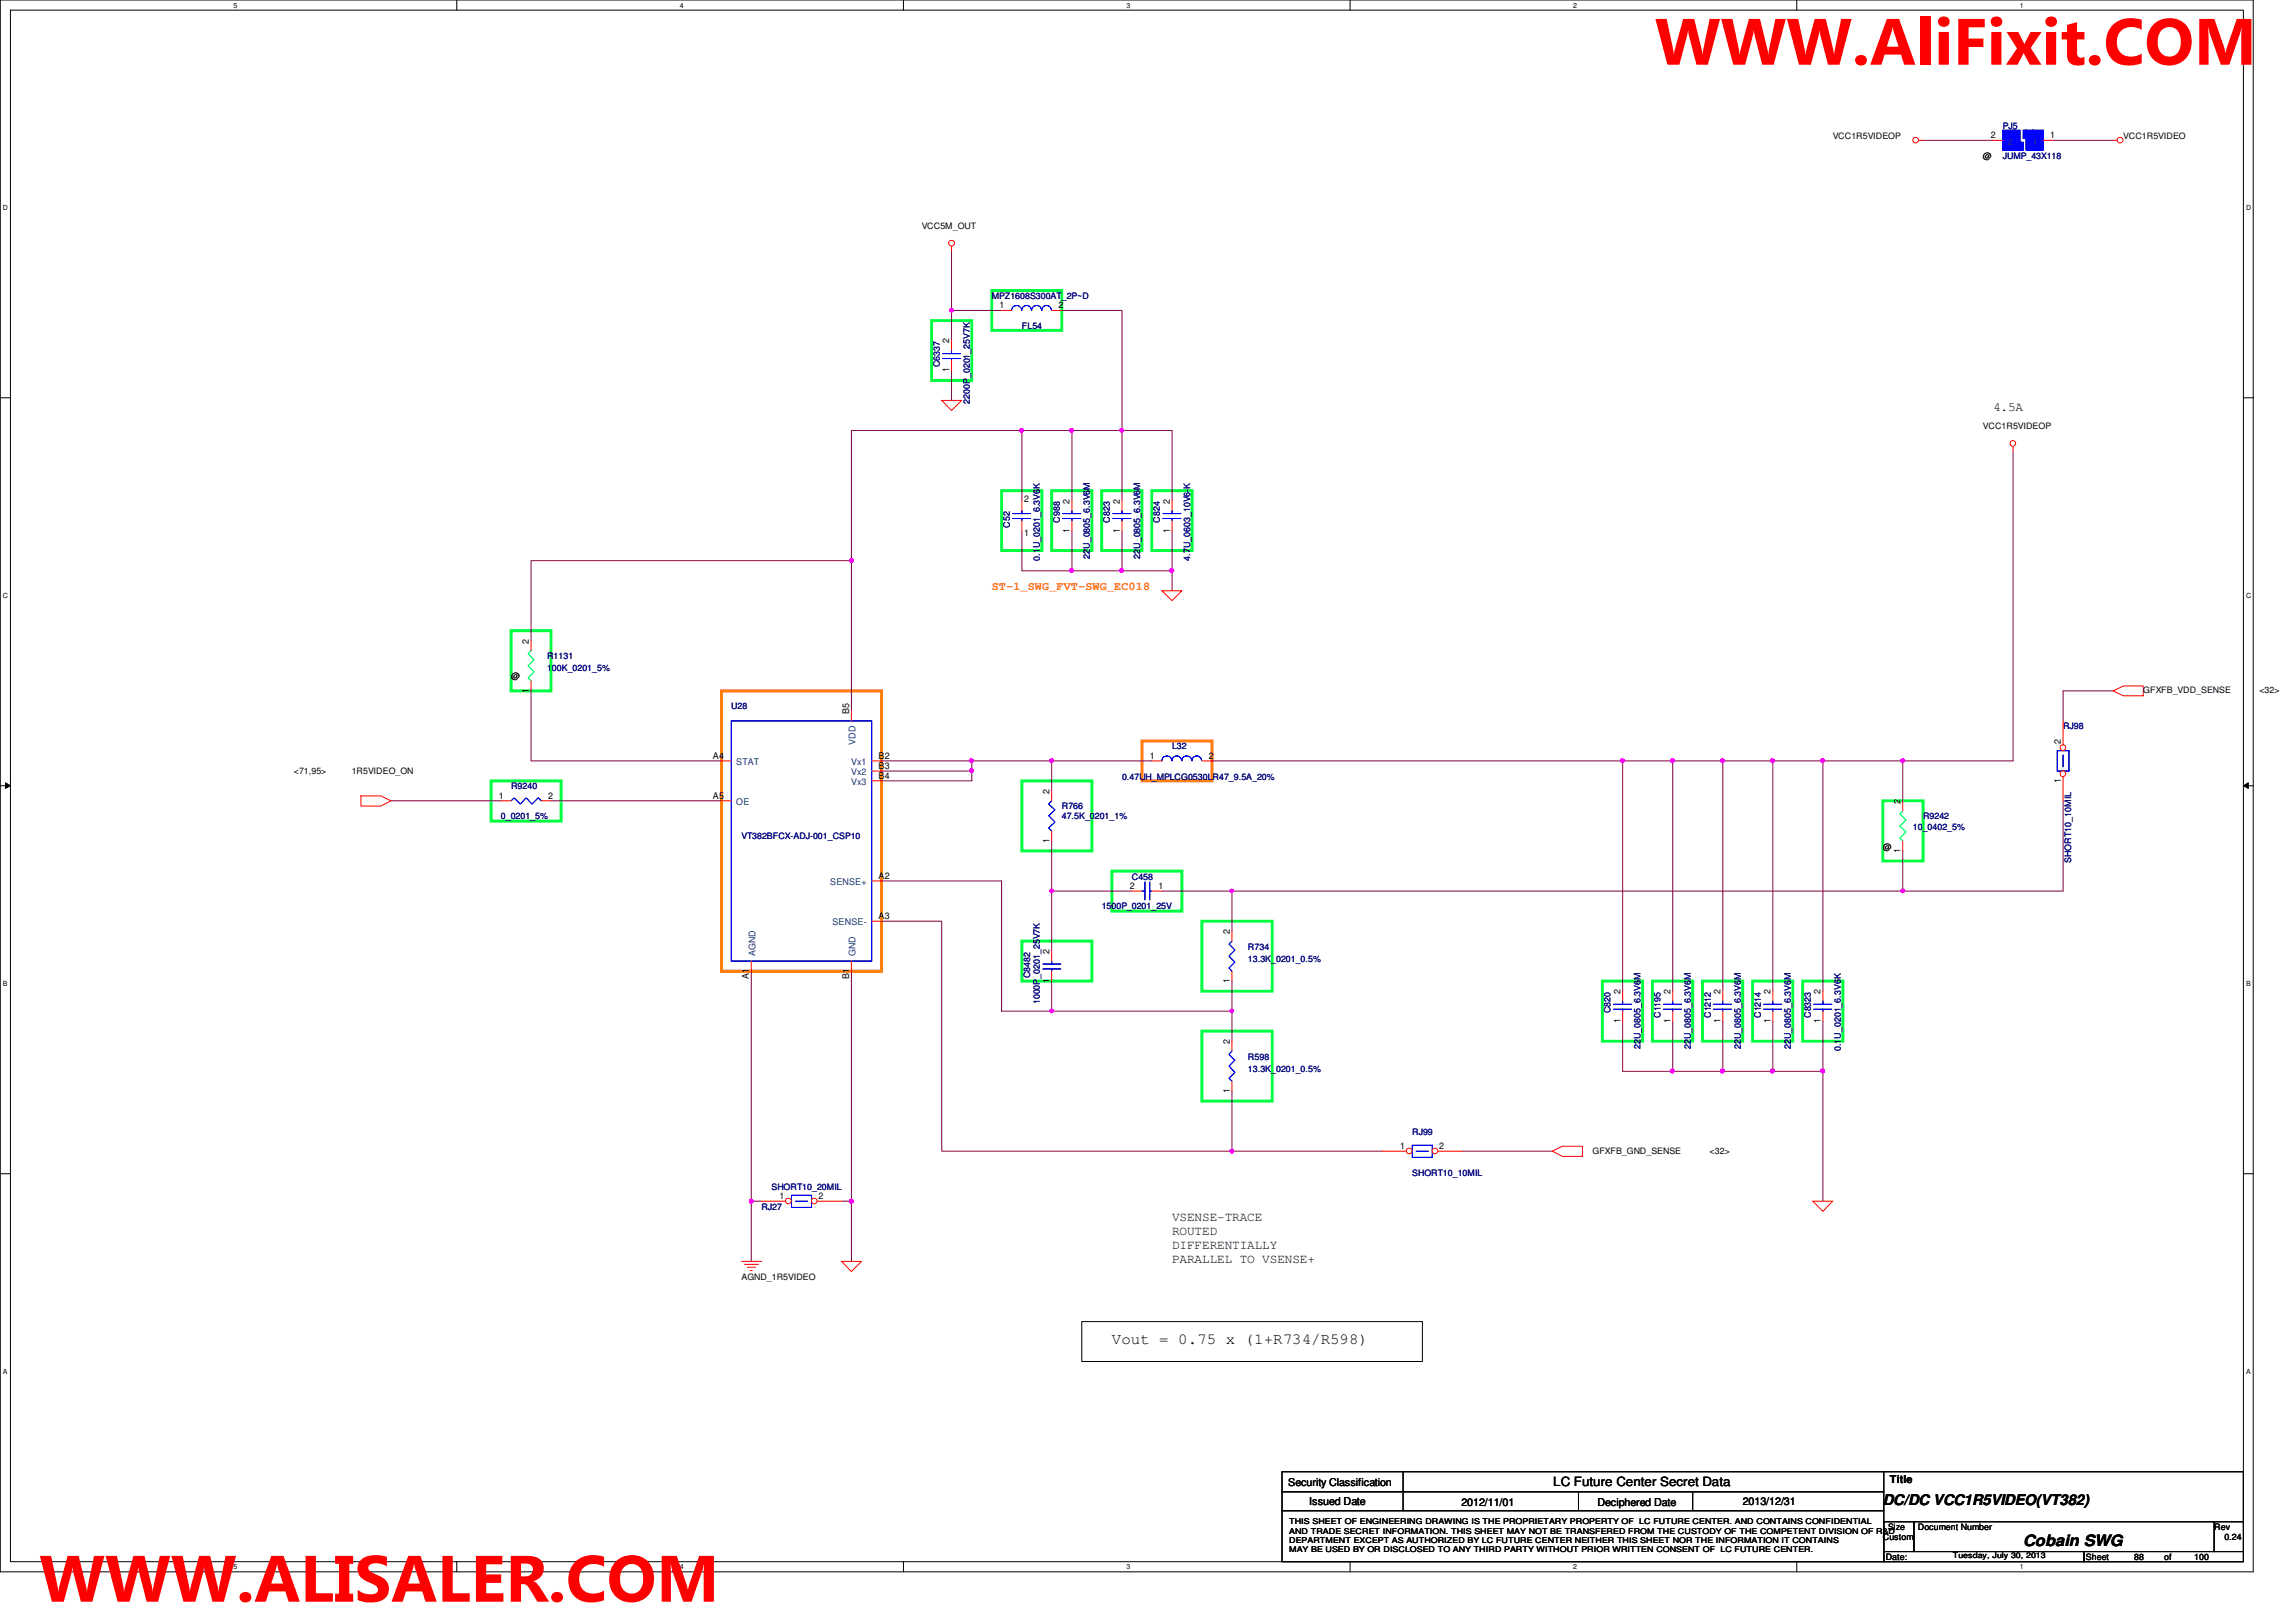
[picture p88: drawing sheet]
<svg xmlns="http://www.w3.org/2000/svg" width="297mm" height="210mm" viewBox="0 0 297 210" stroke-linecap="round" stroke-linejoin="round" font-family="sans-serif">
<defs><g id="words">
<g font-size="8.5" fill="#f00">
<text x="214.1" y="8.4">WWW.AliFixit.COM</text>
<text x="5.1" y="207.3">WWW.ALISALER.COM</text>
</g>
<g font-size="2">
<text x="143.8" y="173.9">Vout = 0.75 x (1+R734/R598)</text>
<text x="261.7" y="200.1">Cobain SWG</text>
</g>
<text font-size="1.9" x="243.6" y="194.8">DC/DC VCC1R5VIDEO(VT382)</text>
<g font-size="1.7">
<text x="257.8" y="53.1">4.5A</text>
<text x="151.6" y="158.1">VSENSE-TRACE</text>
<text x="151.6" y="159.9">ROUTED</text>
<text x="151.6" y="161.6">DIFFERENTIALLY</text>
<text x="151.6" y="163.4">PARALLEL TO VSENSE+</text>
<text x="201" y="192.3">LC Future Center Secret Data</text>
</g>
<text font-size="1.5" fill="#ff8000" x="128.3" y="76.4">ST-1_SWG_FVT-SWG_EC018</text>
<g font-size="1.4">
<text x="244.5" y="191.9">Title</text>
<text x="166.7" y="192.3">Security Classification</text>
<text x="169.4" y="194.7">Issued Date</text>
<text x="189.1" y="194.9">2012/11/01</text>
<text x="206.7" y="194.9">Deciphered Date</text>
<text x="225.5" y="194.7">2013/12/31</text>
</g>
<g font-size="1.2">
<text x="257.6" y="17.9">2</text>
<text x="265.2" y="17.9">1</text>
<text x="129.3" y="39.9">1</text>
<text x="136.9" y="39.9">2</text>
<text x="122.8" y="44.4" transform="rotate(-90 122.8 44.4)">2</text>
<text x="122.8" y="48.2" transform="rotate(-90 122.8 48.2)">1</text>
<text x="132.5" y="64.9">2</text>
<text x="138.4" y="65.2" transform="rotate(-90 138.4 65.2)">2</text>
<text x="144.9" y="65.2" transform="rotate(-90 144.9 65.2)">2</text>
<text x="151.3" y="65.2" transform="rotate(-90 151.3 65.2)">2</text>
<text x="132.5" y="69.4">1</text>
<text x="138.4" y="68.9" transform="rotate(-90 138.4 68.9)">1</text>
<text x="144.9" y="68.9" transform="rotate(-90 144.9 68.9)">1</text>
<text x="151.3" y="68.9" transform="rotate(-90 151.3 68.9)">1</text>
<text x="68.4" y="83.3" transform="rotate(-90 68.4 83.3)">2</text>
<text x="68.4" y="89.6" transform="rotate(-90 68.4 89.6)">1</text>
<text x="109.9" y="92.4" transform="rotate(-90 109.9 92.4)">B5</text>
<text x="92.2" y="98.2">A4</text>
<text x="113.7" y="100.8">B4</text>
<text x="113.7" y="98.2">B2</text>
<text x="113.7" y="99.5">B3</text>
<text x="148.8" y="98.2">1</text>
<text x="156.4" y="98.2">2</text>
<text x="266.6" y="101.3" transform="rotate(-90 266.6 101.3)">1</text>
<text x="266.6" y="96.3" transform="rotate(-90 266.6 96.3)">2</text>
<text x="64.6" y="103.3">1</text>
<text x="70.9" y="103.3">2</text>
<text x="92.2" y="103.3">A5</text>
<text x="135.8" y="102.7" transform="rotate(-90 135.8 102.7)">2</text>
<text x="245.9" y="104.1" transform="rotate(-90 245.9 104.1)">2</text>
<text x="113.7" y="113.7">A2</text>
<text x="135.8" y="109.1" transform="rotate(-90 135.8 109.1)">1</text>
<text x="245.9" y="110.4" transform="rotate(-90 245.9 110.4)">1</text>
<text x="113.7" y="118.9">A3</text>
<text x="146.2" y="115">2</text>
<text x="149.9" y="115">1</text>
<text x="135.8" y="123.5" transform="rotate(-90 135.8 123.5)">2</text>
<text x="159.1" y="120.9" transform="rotate(-90 159.1 120.9)">2</text>
<text x="96.9" y="126.7" transform="rotate(-90 96.9 126.7)">A1</text>
<text x="109.9" y="126.7" transform="rotate(-90 109.9 126.7)">B1</text>
<text x="135.8" y="127.2" transform="rotate(-90 135.8 127.2)">1</text>
<text x="159.1" y="127.2" transform="rotate(-90 159.1 127.2)">1</text>
<text x="209.6" y="128.7" transform="rotate(-90 209.6 128.7)">2</text>
<text x="216.1" y="128.7" transform="rotate(-90 216.1 128.7)">2</text>
<text x="222.6" y="128.7" transform="rotate(-90 222.6 128.7)">2</text>
<text x="229.1" y="128.7" transform="rotate(-90 229.1 128.7)">2</text>
<text x="235.5" y="128.7" transform="rotate(-90 235.5 128.7)">2</text>
<text x="159.1" y="135.1" transform="rotate(-90 159.1 135.1)">2</text>
<text x="209.6" y="132.4" transform="rotate(-90 209.6 132.4)">1</text>
<text x="216.1" y="132.4" transform="rotate(-90 216.1 132.4)">1</text>
<text x="222.6" y="132.4" transform="rotate(-90 222.6 132.4)">1</text>
<text x="229.1" y="132.4" transform="rotate(-90 229.1 132.4)">1</text>
<text x="235.5" y="132.4" transform="rotate(-90 235.5 132.4)">1</text>
<text x="159.1" y="141.4" transform="rotate(-90 159.1 141.4)">1</text>
<text x="181.1" y="148.7">1</text>
<text x="186.2" y="148.7">2</text>
<text x="100.8" y="155.2">1</text>
<text x="105.9" y="155.2">2</text>
</g>
<g font-size="1.2" fill="#004080">
<text x="259.8" y="18.7">2</text>
<text x="263" y="18.7">1</text>
<text x="95.2" y="99">STAT</text>
<text x="110.1" y="101.6">Vx3</text>
<text x="110.1" y="99">Vx1</text>
<text x="110.1" y="100.3">Vx2</text>
<text x="110.7" y="96.4" transform="rotate(-90 110.7 96.4)">VDD</text>
<text x="95.2" y="104.2">OE</text>
<text x="107.4" y="114.6">SENSE+</text>
<text x="107.7" y="119.8">SENSE-</text>
<text x="97.7" y="123.7" transform="rotate(-90 97.7 123.7)">AGND</text>
<text x="110.7" y="123.7" transform="rotate(-90 110.7 123.7)">GND</text>
</g>
<g font-size="1.1">
<text x="237.1" y="17.9">VCC1R5VIDEOP</text>
<text x="274.7" y="17.9">VCC1R5VIDEO</text>
<text x="256.5" y="20.5">@</text>
<text x="119.2" y="29.6">VCC5M_OUT</text>
<text x="256.5" y="55.5">VCC1R5VIDEOP</text>
<text x="66.1" y="87.9">@</text>
<text x="277.3" y="89.7">GFXFB_VDD_SENSE</text>
<text x="292.3" y="89.7">&lt;32&gt;</text>
<text x="38" y="100.2">&lt;71,95&gt;</text>
<text x="45.5" y="100.2">1R5VIDEO_ON</text>
<text x="243.6" y="109.9">@</text>
<text x="206" y="149.3">GFXFB_GND_SENSE</text>
<text x="221.2" y="149.3">&lt;32&gt;</text>
<text x="95.9" y="165.7">AGND_1R5VIDEO</text>
<text x="243.6" y="199.3">Custom</text>
<text x="244" y="201.9">Date:</text>
<text x="244.3" y="198">Size</text>
<text x="248.1" y="198">Document Number</text>
<text x="269.9" y="201.9">Sheet</text>
<text x="276.1" y="201.9">88</text>
<text x="280" y="201.9">of</text>
<text x="283.9" y="201.9">100</text>
<text x="286.5" y="198">Rev</text>
<text x="287.8" y="199.3">0.24</text>
</g>
<g font-size="1.1" fill="#000080">
<text x="259.1" y="16.7">PJ5</text>
<text x="259.1" y="20.5">JUMP_43X118</text>
<text x="128.3" y="38.7">MPZ1608S300AT_2P~D</text>
<text x="121.6" y="47.5" transform="rotate(-90 121.6 47.5)">C6337</text>
<text x="132.2" y="42.6">FL54</text>
<text x="125.5" y="52.2" transform="rotate(-90 125.5 52.2)">2200P_0201_25V7K</text>
<text x="130.6" y="68.3" transform="rotate(-90 130.6 68.3)">C52</text>
<text x="137.1" y="67.6" transform="rotate(-90 137.1 67.6)">C988</text>
<text x="143.6" y="67.6" transform="rotate(-90 143.6 67.6)">C823</text>
<text x="150.1" y="67.6" transform="rotate(-90 150.1 67.6)">C824</text>
<text x="134.5" y="72.6" transform="rotate(-90 134.5 72.6)">0.1U_0201_6.3V6K</text>
<text x="141" y="72.3" transform="rotate(-90 141 72.3)">22U_0805_6.3V6M</text>
<text x="147.5" y="72.3" transform="rotate(-90 147.5 72.3)">22U_0805_6.3V6M</text>
<text x="154" y="72.6" transform="rotate(-90 154 72.6)">4.7U_0603_10V6-K</text>
<text x="70.8" y="85.3">R1131</text>
<text x="70.8" y="86.9">100K_0201_5%</text>
<text x="94.6" y="91.8">U28</text>
<text x="266.9" y="94.4">RJ98</text>
<text x="145.2" y="100.9">0.47UH_MPLCG0530LR47_9.5A_20%</text>
<text x="151.6" y="97">L32</text>
<text x="64.8" y="106">0_0201_5%</text>
<text x="66.1" y="102.2">R9240</text>
<text x="137.4" y="104.7">R766</text>
<text x="137.4" y="106">47.5K_0201_1%</text>
<text x="247.5" y="107.4">10_0402_5%</text>
<text x="248.8" y="106">R9242</text>
<text x="95.9" y="108.6">VT382BFCX-ADJ-001_CSP10</text>
<text x="146.4" y="113.8">C458</text>
<text x="268" y="111.7" transform="rotate(-90 268 111.7)">SHORT10_10MIL</text>
<text x="142.5" y="117.7">1500P_0201_25V</text>
<text x="161.5" y="122.9">R734</text>
<text x="161.5" y="124.5">13.3K_0201_0.5%</text>
<text x="133.3" y="126.6" transform="rotate(-90 133.3 126.6)">C8482</text>
<text x="134.5" y="130" transform="rotate(-90 134.5 130)">1000P_0201_25V7K</text>
<text x="208.4" y="131.1" transform="rotate(-90 208.4 131.1)">C820</text>
<text x="214.8" y="131.7" transform="rotate(-90 214.8 131.7)">C1195</text>
<text x="221.3" y="131.7" transform="rotate(-90 221.3 131.7)">C1212</text>
<text x="227.8" y="131.7" transform="rotate(-90 227.8 131.7)">C1214</text>
<text x="234.3" y="131.7" transform="rotate(-90 234.3 131.7)">C8323</text>
<text x="161.5" y="137.1">R598</text>
<text x="212.3" y="135.8" transform="rotate(-90 212.3 135.8)">22U_0805_6.3V6M</text>
<text x="218.7" y="135.8" transform="rotate(-90 218.7 135.8)">22U_0805_6.3V6M</text>
<text x="225.2" y="135.8" transform="rotate(-90 225.2 135.8)">22U_0805_6.3V6M</text>
<text x="231.7" y="135.8" transform="rotate(-90 231.7 135.8)">22U_0805_6.3V6M</text>
<text x="238.2" y="136" transform="rotate(-90 238.2 136)">0.1U_0201_6.3V6K</text>
<text x="161.5" y="138.7">13.3K_0201_0.5%</text>
<text x="182.7" y="146.9">RJ99</text>
<text x="99.8" y="154">SHORT10_20MIL</text>
<text x="182.7" y="152.1">SHORT10_10MIL</text>
<text x="98.5" y="156.5">RJ27</text>
</g>
<g font-size="1">
<text x="166.8" y="197.3">THIS SHEET OF ENGINEERING DRAWING IS THE PROPRIETARY PROPERTY OF LC FUTURE CENTER. AND CONTAINS CONFIDENTIAL</text>
<text x="166.8" y="198.5">AND TRADE SECRET INFORMATION. THIS SHEET MAY NOT BE TRANSFERED FROM THE CUSTODY OF THE COMPETENT DIVISION OF R&amp;D</text>
<text x="166.8" y="199.6">DEPARTMENT EXCEPT AS AUTHORIZED BY LC FUTURE CENTER NEITHER THIS SHEET NOR THE INFORMATION IT CONTAINS</text>
<text x="166.8" y="200.8">MAY BE USED BY OR DISCLOSED TO ANY THIRD PARTY WITHOUT PRIOR WRITTEN CONSENT OF LC FUTURE CENTER.</text>
<text x="252.6" y="201.7">Tuesday, July 30, 2013</text>
</g>
<g font-size=".9">
<text x="30.2" y="1">5</text>
<text x="88" y="1">4</text>
<text x="145.8" y="1">3</text>
<text x="203.5" y="1">2</text>
<text x="261.3" y="1">1</text>
<text x=".4" y="27.2">D</text>
<text x="290.6" y="27.2">D</text>
<text x=".4" y="77.3">C</text>
<text x="290.6" y="77.3">C</text>
<text x=".4" y="127.6">B</text>
<text x="290.6" y="127.6">B</text>
<text x=".4" y="177.8">A</text>
<text x="290.6" y="177.8">A</text>
<text x="30.2" y="203.1">5</text>
<text x="88" y="203.1">4</text>
<text x="145.8" y="203.1">3</text>
<text x="203.5" y="203.1">2</text>
<text x="261.3" y="203.1">1</text>
</g>
</g></defs>
<path d="M0 0h291.5v203.4h-291.5zM1.4 1.3h288.8v200.8h-288.8z" fill="none" stroke="#000" stroke-width=".13"/>
<g fill="#fff">
<path d="M30.2 .2h.5v1h-.5z"/>
<path d="M30.2 202.3h.5v1h-.5z"/>
</g>
<path d="M59.1 0v1.3M59.1 202.1v1.3" fill="none" stroke="#000" stroke-width=".13"/>
<g fill="#fff">
<path d="M88 .2h.5v1h-.5z"/>
<path d="M88 202.3h.5v1h-.5z"/>
</g>
<path d="M116.9 0v1.3M116.9 202.1v1.3" fill="none" stroke="#000" stroke-width=".13"/>
<g fill="#fff">
<path d="M145.7 .2h.6v1h-.6z"/>
<path d="M145.7 202.3h.6v1h-.6z"/>
</g>
<path d="M174.7 0v1.3M174.7 202.1v1.3" fill="none" stroke="#000" stroke-width=".13"/>
<g fill="#fff">
<path d="M203.5 .2h.5v1h-.5z"/>
<path d="M203.5 202.3h.5v1h-.5z"/>
</g>
<path d="M232.4 0v1.3M232.4 202.1v1.3" fill="none" stroke="#000" stroke-width=".13"/>
<g fill="#fff">
<path d="M261.3 .2h.5v1h-.5z"/>
<path d="M261.3 202.3h.5v1h-.5z"/>
<path d="M.4 26.4h.6v1h-.6z"/>
<path d="M290.6 26.4h.6v1h-.6z"/>
<path d="M.4 76.5h.6v1.1h-.6z"/>
<path d="M290.6 76.5h.6v1.1h-.6z"/>
</g>
<path d="M0 51.5h1.4M290.2 51.5h1.3" fill="none" stroke="#000" stroke-width=".13"/>
<g fill="#fff">
<path d="M.4 126.7h.6v1.1h-.6z"/>
<path d="M290.6 126.7h.6v1.1h-.6z"/>
</g>
<path d="M0 101.7h1.4M.7 101.3l.7 .4-.7 .3zM290.2 101.7h1.3M290.2 101.7l.7-.4v.7z" fill="none" stroke="#000" stroke-width=".13"/>
<path d="M.7 101.3l.7 .4-.7 .3zM290.2 101.7l.7-.4v.7z" fill="#000"/>
<g fill="#fff">
<path d="M.4 177h.5v1h-.5z"/>
<path d="M290.6 177h.5v1h-.5z"/>
</g>
<path d="M0 151.9h1.4M290.2 151.9h1.3M140 171h44v5.2h-44z" fill="none" stroke="#000" stroke-width=".13"/>
<path d="M93.3 89.4h20.7v36.3h-20.7zM147.7 95.9h9.1v5.1h-9.1z" fill="none" stroke="#ff8000" stroke-width=".38"/>
<g fill="none" stroke="#00ff40" stroke-width=".38">
<path d="M128.3 37.6h9.1v5.2h-9.1zM120.5 41.5h5.2v7.7h-5.2zM129.6 63.5h5.2v7.7h-5.2zM136.1 63.5h5.2v7.7h-5.2zM142.5 63.5h5.2v7.7h-5.2zM149 63.5h5.2v7.7h-5.2zM66.1 81.6h5.2v7.8h-5.2zM63.5 101h9.1v5.3h-9.1zM132.2 101h9.1v9.1h-9.1zM143.8 112.7h9.1v5.2h-9.1zM155.5 119.2h9.1v9.1h-9.1zM243.6 103.6h5.2v7.8h-5.2z"/>
<path d="M132.2 121.8h9.1v5.2h-9.1zM155.5 133.4h9.1v9.1h-9.1zM207.3 127h5.2v7.7h-5.2zM213.8 127h5.2v7.7h-5.2zM220.3 127h5.2v7.7h-5.2zM226.7 127h5.2v7.7h-5.2zM233.2 127h5.2v7.7h-5.2z"/>
</g>
<path d="M125.7 99.8v1.2" fill="none" stroke="#800040" stroke-width=".13"/>
<circle cx="125.7" cy="99.7" r=".26" fill="#f0f"/>
<circle cx="125.7" cy="99.7" r=".26" fill="none" stroke="#f0f" stroke-width=".13"/>
<path d="M151.6 55.7v9.1M114 98.5h11.7v1.3M222.9 98.5v29.8M110.1 125.7v29.7M209.9 132.2v6.4M216.4 132.2v6.4" fill="none" stroke="#800040" stroke-width=".13"/>
<circle cx="222.8" cy="98.4" r=".25" fill="#f0f"/>
<circle cx="222.8" cy="98.4" r=".25" fill="none" stroke="#f0f" stroke-width=".13"/>
<path d="M216.4 98.5h6.5" fill="none" stroke="#800040" stroke-width=".13"/>
<circle cx="216.4" cy="98.4" r=".25" fill="#f0f"/>
<circle cx="216.4" cy="98.4" r=".25" fill="none" stroke="#f0f" stroke-width=".13"/>
<path d="M132.2 55.7h6.5M110.1 72.6v19.4" fill="none" stroke="#800040" stroke-width=".13"/>
<circle cx="132.2" cy="55.7" r=".25" fill="#f0f"/>
<circle cx="132.2" cy="55.7" r=".25" fill="none" stroke="#f0f" stroke-width=".13"/>
<path d="M222.9 132.2v6.4h-6.5M97.2 155.4h1.3" fill="none" stroke="#800040" stroke-width=".13"/>
<circle cx="222.8" cy="138.6" r=".26" fill="#f0f"/>
<circle cx="222.8" cy="138.6" r=".26" fill="none" stroke="#f0f" stroke-width=".13"/>
<circle cx="216.4" cy="138.6" r=".26" fill="#f0f"/>
<circle cx="216.4" cy="138.6" r=".26" fill="none" stroke="#f0f" stroke-width=".13"/>
<path d="M145.2 73.9h6.4M97.2 125.7v29.7" fill="none" stroke="#800040" stroke-width=".13"/>
<circle cx="145.1" cy="73.8" r=".26" fill="#f0f"/>
<circle cx="145.1" cy="73.8" r=".26" fill="none" stroke="#f0f" stroke-width=".13"/>
<path d="M151.6 68.7v5.2M222.9 138.6h6.5" fill="none" stroke="#800040" stroke-width=".13"/>
<circle cx="229.3" cy="138.6" r=".26" fill="#f0f"/>
<circle cx="229.3" cy="138.6" r=".26" fill="none" stroke="#f0f" stroke-width=".13"/>
<path d="M151.6 73.9v2.6M229.4 132.2v6.4" fill="none" stroke="#800040" stroke-width=".13"/>
<circle cx="151.6" cy="73.8" r=".26" fill="#f0f"/>
<circle cx="151.6" cy="73.8" r=".26" fill="none" stroke="#f0f" stroke-width=".13"/>
<path d="M145.2 55.7h-6.5v9.1" fill="none" stroke="#800040" stroke-width=".13"/>
<circle cx="138.6" cy="55.7" r=".25" fill="#f0f"/>
<circle cx="138.6" cy="55.7" r=".25" fill="none" stroke="#f0f" stroke-width=".13"/>
<path d="M145.2 55.7h6.4" fill="none" stroke="#800040" stroke-width=".13"/>
<circle cx="145.1" cy="55.7" r=".25" fill="#f0f"/>
<circle cx="145.1" cy="55.7" r=".25" fill="none" stroke="#f0f" stroke-width=".13"/>
<path d="M145.2 55.7v9.1M138.7 68.7v5.2h6.5v-5.2M97.2 155.4v7.8" fill="none" stroke="#800040" stroke-width=".13"/>
<circle cx="97.2" cy="155.4" r=".26" fill="#f0f"/>
<circle cx="97.2" cy="155.4" r=".26" fill="none" stroke="#f0f" stroke-width=".13"/>
<path d="M110.1 155.4v7.8" fill="none" stroke="#800040" stroke-width=".13"/>
<circle cx="110.1" cy="155.4" r=".26" fill="#f0f"/>
<circle cx="110.1" cy="155.4" r=".26" fill="none" stroke="#f0f" stroke-width=".13"/>
<path d="M114 99.8h11.7M136.1 98.5h12.9M114 101h11.7" fill="none" stroke="#800040" stroke-width=".13"/>
<circle cx="136.1" cy="98.4" r=".25" fill="#f0f"/>
<circle cx="136.1" cy="98.4" r=".25" fill="none" stroke="#f0f" stroke-width=".13"/>
<path d="M156.8 98.5h53.1M229.4 98.5v29.8M108.9 155.4h1.2" fill="none" stroke="#800040" stroke-width=".13"/>
<circle cx="229.3" cy="98.4" r=".25" fill="#f0f"/>
<circle cx="229.3" cy="98.4" r=".25" fill="none" stroke="#f0f" stroke-width=".13"/>
<path d="M209.9 98.5h6.5" fill="none" stroke="#800040" stroke-width=".13"/>
<circle cx="209.9" cy="98.4" r=".25" fill="#f0f"/>
<circle cx="209.9" cy="98.4" r=".25" fill="none" stroke="#f0f" stroke-width=".13"/>
<path d="M209.9 98.5v29.8M216.4 98.5v29.8" fill="none" stroke="#800040" stroke-width=".13"/>
<circle cx="216.4" cy="98.4" r=".25" fill="#f0f"/>
<circle cx="216.4" cy="98.4" r=".25" fill="none" stroke="#f0f" stroke-width=".13"/>
<path d="M123.1 32.4v7.8h6.5M123.1 48v3.8M123.1 40.2v3.9M222.9 98.5h6.5M209.9 138.6h6.5" fill="none" stroke="#800040" stroke-width=".13"/>
<circle cx="123.1" cy="40.1" r=".25" fill="#f0f"/>
<circle cx="123.1" cy="40.1" r=".25" fill="none" stroke="#f0f" stroke-width=".13"/>
<path d="M137.4 40.2h7.8v15.5M110.1 72.6h-41.4v10.3" fill="none" stroke="#800040" stroke-width=".13"/>
<circle cx="110.1" cy="72.5" r=".25" fill="#f0f"/>
<circle cx="110.1" cy="72.5" r=".25" fill="none" stroke="#f0f" stroke-width=".13"/>
<path d="M110.1 55.7v16.9M68.7 89.4v9.1h24.6M246.2 115.3h20.7" fill="none" stroke="#800040" stroke-width=".13"/>
<circle cx="246.2" cy="115.3" r=".25" fill="#f0f"/>
<circle cx="246.2" cy="115.3" r=".25" fill="none" stroke="#f0f" stroke-width=".13"/>
<path d="M129.6 130.9h6.5M136.1 130.9h23.3v3.8M136.1 127v3.9" fill="none" stroke="#800040" stroke-width=".13"/>
<path d="M159.2 130.7h.3l.1 .1-.1 .2-.2 .1-.1-.1z" fill-rule="evenodd" fill="#f0f"/>
<path d="M159.2 130.7h.3l.1 .1-.1 .2-.2 .1-.1-.1z" fill="none" stroke="#f0f" stroke-width=".13"/>
<circle cx="136.1" cy="130.8" r=".25" fill="#f0f"/>
<circle cx="136.1" cy="130.8" r=".25" fill="none" stroke="#f0f" stroke-width=".13"/>
<path d="M136.1 115.3v7.8" fill="none" stroke="#800040" stroke-width=".13"/>
<circle cx="136.1" cy="115.3" r=".25" fill="#f0f"/>
<circle cx="136.1" cy="115.3" r=".25" fill="none" stroke="#f0f" stroke-width=".13"/>
<path d="M125.7 98.5h10.4v3.9M136.1 108.8v6.5h10.3M150.3 115.3h9.1v5.2M159.4 127v3.9" fill="none" stroke="#800040" stroke-width=".13"/>
<circle cx="125.7" cy="98.4" r=".25" fill="#f0f"/>
<circle cx="125.7" cy="98.4" r=".25" fill="none" stroke="#f0f" stroke-width=".13"/>
<path d="M114 114h15.6v16.9M114 119.2h7.8v29.8h37.6M159.4 141.2v7.8h19.4" fill="none" stroke="#800040" stroke-width=".13"/>
<path d="M159.2 148.8l.1-.1 .3 .1-.1 .3-.2 .1-.1-.1z" fill-rule="evenodd" fill="#f0f"/>
<path d="M159.2 148.8l.1-.1 .3 .1-.1 .3-.2 .1-.1-.1z" fill="none" stroke="#f0f" stroke-width=".13"/>
<path d="M235.8 98.5v29.8M235.8 132.2v6.4h-6.4" fill="none" stroke="#800040" stroke-width=".13"/>
<circle cx="235.8" cy="98.4" r=".25" fill="#f0f"/>
<circle cx="235.8" cy="98.4" r=".25" fill="none" stroke="#f0f" stroke-width=".13"/>
<path d="M246.2 98.5h14.2M235.8 138.6v16.8" fill="none" stroke="#800040" stroke-width=".13"/>
<circle cx="235.8" cy="138.6" r=".26" fill="#f0f"/>
<circle cx="235.8" cy="138.6" r=".26" fill="none" stroke="#f0f" stroke-width=".13"/>
<path d="M248.8 18.2h9M265.6 18.2h7.8M260.4 58.3v40.2M229.4 98.5h6.4M246.2 98.5v5.1M50.6 103.6h14.2M71.3 103.6h22M266.9 103.6v11.7" fill="none" stroke="#800040" stroke-width=".13"/>
<circle cx="246.2" cy="98.4" r=".25" fill="#f0f"/>
<circle cx="246.2" cy="98.4" r=".25" fill="none" stroke="#f0f" stroke-width=".13"/>
<path d="M235.8 98.5h10.4M246.2 110.1v5.2h-86.8" fill="none" stroke="#800040" stroke-width=".13"/>
<path d="M159.2 115.1h.3l.1 .2-.1 .1-.2 .1-.1-.1z" fill-rule="evenodd" fill="#f0f"/>
<path d="M159.2 115.1h.3l.1 .2-.1 .1-.2 .1-.1-.1z" fill="none" stroke="#f0f" stroke-width=".13"/>
<path d="M132.2 55.7v9.1M132.2 68.7v5.2h6.5M273.4 89.4h-6.5v3.9M189.2 149h11.6" fill="none" stroke="#800040" stroke-width=".13"/>
<circle cx="138.6" cy="73.8" r=".26" fill="#f0f"/>
<circle cx="138.6" cy="73.8" r=".26" fill="none" stroke="#f0f" stroke-width=".13"/>
<path d="M110.1 55.7h22.1" fill="none" stroke="#800040" stroke-width=".13"/>
<g fill="none" stroke="#f00" stroke-width=".13">
<path d="M248.2 18.2h.6M273.4 18.2h.5M123.1 31.9v.5M121.8 51.8h2.6l-1.3 1.3zM260.4 57.8v.5M138.7 67.4v1.3M138.7 64.8v1.3M145.2 67.4v1.3M145.2 64.8v1.3M150.3 76.5h2.6l-1.3 1.2zM273.4 89.4l1.3-.6h2.6v1.2h-2.6zM46.7 103h2.6l1.3 .6-1.3 .7h-2.6z"/>
<path d="M64.8 103.6h1.3M70 103.6h1.3M229.4 130.9v1.3M229.4 128.3v1.2M200.8 149l1.3-.7h2.6v1.3h-2.6zM234.5 155.4h2.6l-1.3 1.4zM95.9 163.2h2.6M96.3 163.6h1.8M96.7 164h1M97.1 164.4h.2M108.9 163.2h2.6l-1.4 1.3z"/>
<circle cx="247.8" cy="18.1" r=".37"/>
<circle cx="274.3" cy="18.1" r=".37"/>
<circle cx="123.1" cy="31.5" r=".37"/>
<circle cx="260.4" cy="57.4" r=".37"/>
</g>
<path d="M165.9 190.5h77.8v2.5h-77.8zM165.9 193h77.8v2.5h-77.8zM165.9 195.5h77.8v6.6h-77.8zM181.5 190.5v5M204.2 193v2.5M219 193v2.5M243.6 190.5h46.6v6.4M243.7 196.9h3.9v3.9h-3.9zM247.6 196.9h38.9v3.9h-38.9zM286.5 196.9h3.7v3.9h-3.7zM243.7 200.8h25.9v1.3h-25.9zM269.6 200.8h20.6v1.3h-20.6z" fill="none" stroke="#000" stroke-width=".13"/>
<g fill="none" stroke="#00f" stroke-width=".13">
<path d="M137.5 66.5h2.3M137.5 67.1h2.3M138.7 67.1v.3M138.7 66.1v.4M144 66.5h2.3M144 67.1h2.3M145.2 67.1v.3M145.2 66.1v.4M266.1 97.2h1.6v2.6h-1.6zM266.9 97.7v1.5M66.1 103.6l.4-.3 .8 .8 .8-.8 .7 .8 .8-.8 .4 .3M228.2 130h2.3"/>
<path d="M228.2 130.6h2.3M229.4 130.6v.3M229.4 129.5v.5"/>
</g>
<circle cx="266.9" cy="100.1" r=".37" fill="#fff"/>
<g fill="none" stroke="#f00" stroke-width=".13">
<path d="M266.9 100.5v3.1"/>
<circle cx="266.9" cy="100.1" r=".37"/>
</g>
<circle cx="266.9" cy="96.7" r=".37" fill="#fff"/>
<g fill="none" stroke="#f00" stroke-width=".13">
<path d="M266.9 93.3v3.1M146.4 115.3h1.3M149 115.3h1.3"/>
<circle cx="266.9" cy="96.7" r=".37"/>
</g>
<path d="M147.7 115.3h.4M148.1 114.1v2.4M148.8 114.1v2.4M148.8 115.3h.2M102.4 154.7h2.6v1.6h-2.6zM102.9 155.4h1.6" fill="none" stroke="#00f" stroke-width=".13"/>
<circle cx="102" cy="155.4" r=".37" fill="#fff"/>
<g fill="none" stroke="#f00" stroke-width=".13">
<path d="M98.5 155.4h3.1"/>
<circle cx="102" cy="155.4" r=".37"/>
</g>
<circle cx="105.3" cy="155.4" r=".37" fill="#fff"/>
<g fill="none" stroke="#f00" stroke-width=".13">
<path d="M123.1 46.7v1.3M123.1 44.1v1.2M246.2 108.8v1.3M246.2 103.6v1.3M136.1 125.7v1.3M136.1 123.1v1.3M159.4 139.9v1.3M159.4 134.7v1.3M222.9 130.9v1.3M222.9 128.3v1.2M105.7 155.4h3.2"/>
<circle cx="105.3" cy="155.4" r=".37"/>
</g>
<g fill="none" stroke="#00f" stroke-width=".13">
<path d="M122 45.8h2.3M122 46.4h2.3M123.1 46.4v.3M123.1 45.3v.5M134.9 124.8h2.3M134.9 125.4h2.3M136.1 125.4v.3M136.1 124.4v.4M159.4 136l-.4 .4 .8 .8-.8 .8 .8 .8-.8 .7 .4 .4M221.7 130h2.3M221.7 130.6h2.3M222.9 130.6v.3"/>
<path d="M222.9 129.5v.5"/>
</g>
<path d="M246.2 104.9l-.4 .4 .8 .8-.8 .8 .8 .8-.8 .8 .4 .3" fill="none" stroke="#00ff80" stroke-width=".13"/>
<path d="M263 16.8h1.3v2.6h-1.3z" fill-rule="evenodd" fill="#00f"/>
<path d="M263 16.8h1.3v2.6h-1.3z" fill="none" stroke="#00f" stroke-width=".13"/>
<path d="M262.1 16.8h.9v2.6h-.9z" fill-rule="evenodd" fill="#00f"/>
<path d="M262.1 16.8h.9v2.6h-.9z" fill="none" stroke="#00f" stroke-width=".13"/>
<path d="M261.7 16.8h.4v1.1h-.4z" fill-rule="evenodd" fill="#00f"/>
<path d="M261.7 16.8h.4v1.1h-.4z" fill="none" stroke="#00f" stroke-width=".13"/>
<path d="M261.3 18.4h.4v1h-.4z" fill-rule="evenodd" fill="#00f"/>
<path d="M261.3 18.4h.4v1h-.4z" fill="none" stroke="#00f" stroke-width=".13"/>
<path d="M260.4 16.8h.9v2.6h-.9z" fill-rule="evenodd" fill="#00f"/>
<path d="M260.4 16.8h.9v2.6h-.9z" fill="none" stroke="#00f" stroke-width=".13"/>
<path d="M259.1 16.8h1.3v2.6h-1.3z" fill-rule="evenodd" fill="#00f"/>
<path d="M259.1 16.8h1.3v2.6h-1.3z" fill="none" stroke="#00f" stroke-width=".13"/>
<path d="M263 16.8h1.3v2.6h-1.3z" fill-rule="evenodd" fill="#00f"/>
<path d="M263 16.8h1.3v2.6h-1.3z" fill="none" stroke="#00f" stroke-width=".13"/>
<path d="M262.1 16.8h.9v2.6h-.9z" fill-rule="evenodd" fill="#00f"/>
<path d="M262.1 16.8h.9v2.6h-.9z" fill="none" stroke="#00f" stroke-width=".13"/>
<path d="M261.7 16.8h.4v1.1h-.4z" fill-rule="evenodd" fill="#00f"/>
<path d="M261.7 16.8h.4v1.1h-.4z" fill="none" stroke="#00f" stroke-width=".13"/>
<path d="M261.3 18.4h.4v1h-.4z" fill-rule="evenodd" fill="#00f"/>
<path d="M261.3 18.4h.4v1h-.4z" fill="none" stroke="#00f" stroke-width=".13"/>
<path d="M260.4 16.8h.9v2.6h-.9z" fill-rule="evenodd" fill="#00f"/>
<path d="M260.4 16.8h.9v2.6h-.9z" fill="none" stroke="#00f" stroke-width=".13"/>
<path d="M259.1 16.8h1.3v2.6h-1.3z" fill-rule="evenodd" fill="#00f"/>
<g fill="none" stroke="#00f" stroke-width=".13">
<path d="M259.1 16.8h1.3v2.6h-1.3zM131 66.5h2.3M131 67.1h2.3M132.2 67.1v.3M132.2 66.1v.4M94.6 93.3h18.2v31.1h-18.2zM151.6 98.4a.64 .64 0 0 0-.7-.6 .64 .64 0 0 0-.6 .7M152.9 98.4a.61 .61 0 0 0-.7-.6 .61 .61 0 0 0-.6 .7M154.2 98.4a.64 .64 0 0 0-.7-.6 .64 .64 0 0 0-.6 .7M155.4 98.4a.61 .61 0 0 0-.6-.6 .61 .61 0 0 0-.6 .7M136.1 103.6l-.4 .5 .8 .7-.8 .8 .8 .8-.8 .7 .4 .4M159.4 121.8l-.4 .4 .8 .7-.8 .8 .8 .8-.8 .8 .4 .4"/>
<path d="M208.7 130h2.4M208.7 130.6h2.4M209.9 130.6v.3M209.9 129.5v.5M215.2 130h2.3M215.2 130.6h2.3M216.4 130.6v.3M216.4 129.5v.5M234.6 130h2.4M234.6 130.6h2.4M235.8 130.6v.3M235.8 129.5v.5"/>
<path d="M182.7 148.2h2.6v1.6h-2.6zM183.2 149h1.6"/>
</g>
<g fill="none" stroke="#f00" stroke-width=".13">
<path d="M257.8 18.2h1.3M264.3 18.2h1.3M132.2 67.4v1.3M132.2 64.8v1.3M68.7 88.1v1.3M68.7 82.9v1.3M93.3 98.5h1.3M110.1 92v1.3M112.8 98.5h1.2M112.8 99.8h1.2M149 98.5h1.3M155.5 98.5h1.3"/>
<path d="M93.3 103.6h1.3M112.8 119.2h1.2M112.8 114h1.2M112.8 101h1.2M136.1 107.5v1.3M136.1 102.4v1.2M97.2 124.4v1.3M110.1 124.4v1.3M159.4 125.7v1.3M159.4 120.5v1.3M209.9 130.9v1.3M209.9 128.3v1.2"/>
<path d="M216.4 130.9v1.3M216.4 128.3v1.2M235.8 130.9v1.3M235.8 128.3v1.2"/>
</g>
<path d="M68.7 84.2l-.4 .4 .8 .8-.8 .7 .8 .9-.8 .7 .4 .4" fill="none" stroke="#00ff80" stroke-width=".13"/>
<circle cx="182.3" cy="148.9" r=".37" fill="#fff"/>
<g fill="none" stroke="#f00" stroke-width=".13">
<path d="M178.8 149h3.1"/>
<circle cx="182.3" cy="148.9" r=".37"/>
</g>
<circle cx="185.6" cy="148.9" r=".37" fill="#fff"/>
<g fill="none" stroke="#f00" stroke-width=".13">
<path d="M129.6 40.2h1.3M136.1 40.2h1.3M151.6 67.4v1.3M151.6 64.8v1.3M186.1 149h3.1"/>
<circle cx="185.6" cy="148.9" r=".37"/>
</g>
<path d="M132.2 40.1a.64 .64 0 0 0-.7-.6 .64 .64 0 0 0-.6 .7M133.4 40.1a.61 .61 0 0 0-.6-.6 .61 .61 0 0 0-.6 .7M134.7 40.1a.64 .64 0 0 0-.6-.6 .64 .64 0 0 0-.6 .7M136 40.1a.61 .61 0 0 0-.6-.6 .61 .61 0 0 0-.6 .7M150.4 66.5h2.4M150.4 67.1h2.4M151.6 67.1v.3M151.6 66.1v.4" fill="none" stroke="#00f" stroke-width=".13"/>
<circle cx="125.7" cy="99.7" r=".26" fill="#f0f"/>
<circle cx="125.7" cy="99.7" r=".26" fill="none" stroke="#f0f" stroke-width=".13"/>
<circle cx="222.8" cy="98.4" r=".25" fill="#f0f"/>
<circle cx="222.8" cy="98.4" r=".25" fill="none" stroke="#f0f" stroke-width=".13"/>
<circle cx="216.4" cy="98.4" r=".25" fill="#f0f"/>
<circle cx="216.4" cy="98.4" r=".25" fill="none" stroke="#f0f" stroke-width=".13"/>
<circle cx="132.2" cy="55.7" r=".25" fill="#f0f"/>
<circle cx="132.2" cy="55.7" r=".25" fill="none" stroke="#f0f" stroke-width=".13"/>
<circle cx="222.8" cy="138.6" r=".26" fill="#f0f"/>
<circle cx="222.8" cy="138.6" r=".26" fill="none" stroke="#f0f" stroke-width=".13"/>
<circle cx="216.4" cy="138.6" r=".26" fill="#f0f"/>
<circle cx="216.4" cy="138.6" r=".26" fill="none" stroke="#f0f" stroke-width=".13"/>
<circle cx="145.1" cy="73.8" r=".26" fill="#f0f"/>
<circle cx="145.1" cy="73.8" r=".26" fill="none" stroke="#f0f" stroke-width=".13"/>
<circle cx="229.3" cy="138.6" r=".26" fill="#f0f"/>
<circle cx="229.3" cy="138.6" r=".26" fill="none" stroke="#f0f" stroke-width=".13"/>
<circle cx="151.6" cy="73.8" r=".26" fill="#f0f"/>
<circle cx="151.6" cy="73.8" r=".26" fill="none" stroke="#f0f" stroke-width=".13"/>
<circle cx="138.6" cy="55.7" r=".25" fill="#f0f"/>
<circle cx="138.6" cy="55.7" r=".25" fill="none" stroke="#f0f" stroke-width=".13"/>
<circle cx="145.1" cy="55.7" r=".25" fill="#f0f"/>
<circle cx="145.1" cy="55.7" r=".25" fill="none" stroke="#f0f" stroke-width=".13"/>
<circle cx="97.2" cy="155.4" r=".26" fill="#f0f"/>
<circle cx="97.2" cy="155.4" r=".26" fill="none" stroke="#f0f" stroke-width=".13"/>
<circle cx="110.1" cy="155.4" r=".26" fill="#f0f"/>
<circle cx="110.1" cy="155.4" r=".26" fill="none" stroke="#f0f" stroke-width=".13"/>
<circle cx="136.1" cy="98.4" r=".25" fill="#f0f"/>
<circle cx="136.1" cy="98.4" r=".25" fill="none" stroke="#f0f" stroke-width=".13"/>
<circle cx="229.3" cy="98.4" r=".25" fill="#f0f"/>
<circle cx="229.3" cy="98.4" r=".25" fill="none" stroke="#f0f" stroke-width=".13"/>
<circle cx="209.9" cy="98.4" r=".25" fill="#f0f"/>
<circle cx="209.9" cy="98.4" r=".25" fill="none" stroke="#f0f" stroke-width=".13"/>
<circle cx="216.4" cy="98.4" r=".25" fill="#f0f"/>
<circle cx="216.4" cy="98.4" r=".25" fill="none" stroke="#f0f" stroke-width=".13"/>
<circle cx="123.1" cy="40.1" r=".25" fill="#f0f"/>
<circle cx="123.1" cy="40.1" r=".25" fill="none" stroke="#f0f" stroke-width=".13"/>
<circle cx="110.1" cy="72.5" r=".25" fill="#f0f"/>
<circle cx="110.1" cy="72.5" r=".25" fill="none" stroke="#f0f" stroke-width=".13"/>
<circle cx="246.2" cy="115.3" r=".25" fill="#f0f"/>
<circle cx="246.2" cy="115.3" r=".25" fill="none" stroke="#f0f" stroke-width=".13"/>
<path d="M159.2 130.7h.3l.1 .1-.1 .2-.2 .1-.1-.1z" fill-rule="evenodd" fill="#f0f"/>
<path d="M159.2 130.7h.3l.1 .1-.1 .2-.2 .1-.1-.1z" fill="none" stroke="#f0f" stroke-width=".13"/>
<circle cx="136.1" cy="130.8" r=".25" fill="#f0f"/>
<circle cx="136.1" cy="130.8" r=".25" fill="none" stroke="#f0f" stroke-width=".13"/>
<circle cx="136.1" cy="115.3" r=".25" fill="#f0f"/>
<circle cx="136.1" cy="115.3" r=".25" fill="none" stroke="#f0f" stroke-width=".13"/>
<circle cx="125.7" cy="98.4" r=".25" fill="#f0f"/>
<circle cx="125.7" cy="98.4" r=".25" fill="none" stroke="#f0f" stroke-width=".13"/>
<path d="M159.2 148.8l.1-.1 .3 .1-.1 .3-.2 .1-.1-.1z" fill-rule="evenodd" fill="#f0f"/>
<path d="M159.2 148.8l.1-.1 .3 .1-.1 .3-.2 .1-.1-.1z" fill="none" stroke="#f0f" stroke-width=".13"/>
<circle cx="235.8" cy="98.4" r=".25" fill="#f0f"/>
<circle cx="235.8" cy="98.4" r=".25" fill="none" stroke="#f0f" stroke-width=".13"/>
<circle cx="235.8" cy="138.6" r=".26" fill="#f0f"/>
<circle cx="235.8" cy="138.6" r=".26" fill="none" stroke="#f0f" stroke-width=".13"/>
<circle cx="246.2" cy="98.4" r=".25" fill="#f0f"/>
<circle cx="246.2" cy="98.4" r=".25" fill="none" stroke="#f0f" stroke-width=".13"/>
<path d="M159.2 115.1h.3l.1 .2-.1 .1-.2 .1-.1-.1z" fill-rule="evenodd" fill="#f0f"/>
<path d="M159.2 115.1h.3l.1 .2-.1 .1-.2 .1-.1-.1z" fill="none" stroke="#f0f" stroke-width=".13"/>
<circle cx="138.6" cy="73.8" r=".26" fill="#f0f"/>
<circle cx="138.6" cy="73.8" r=".26" fill="none" stroke="#f0f" stroke-width=".13"/>
<use href="#words"/>
</svg>
